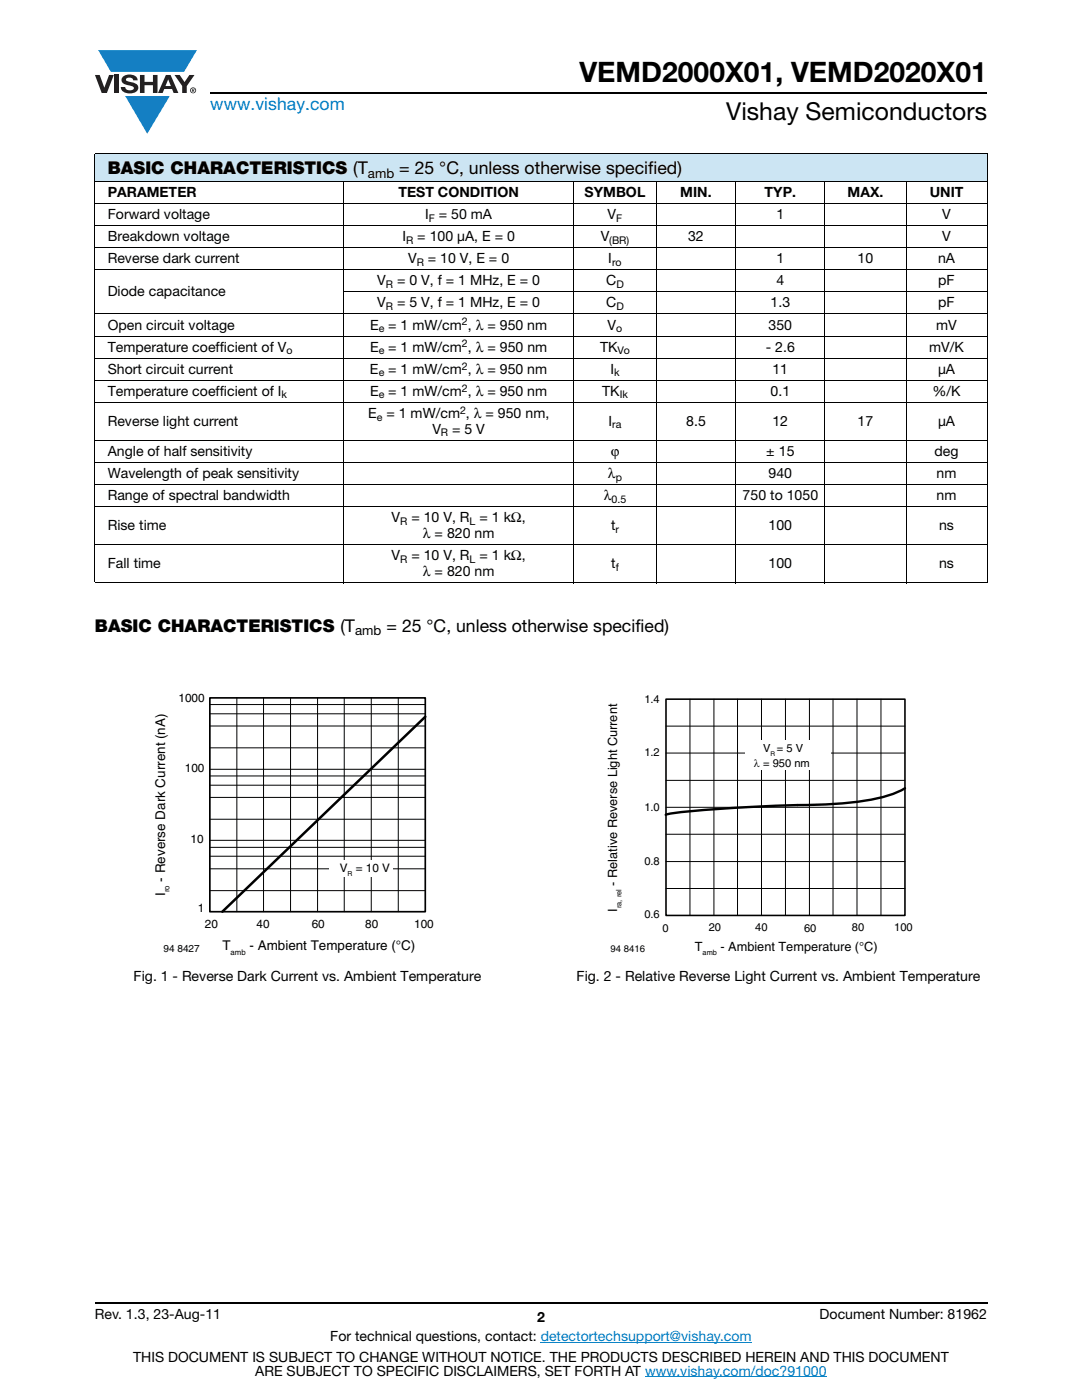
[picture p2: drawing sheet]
<svg xmlns="http://www.w3.org/2000/svg" width="216mm" height="279mm" viewBox="0 0 216 279" stroke-linecap="round" stroke-linejoin="round" font-family="sans-serif">
<defs><g id="words">
<text font-size="5.6" x="115.6" y="16.4">VEMD2000X01, VEMD2020X01</text>
<text font-size="4.9" x="144.9" y="24">Vishay Semiconductors</text>
<text font-size="3.5" fill="#007ec4" x="42" y="21.9">www.vishay.com</text>
<g font-size="3.5">
<text x="21.5" y="34.8">BASIC CHARACTERISTICS (T</text>
<text x="79.7" y="34.8">= 25 °C, unless otherwise specified)</text>
<text x="18.9" y="126">BASIC CHARACTERISTICS (T</text>
<text x="77.1" y="126">= 25 °C, unless otherwise specified)</text>
</g>
<g font-size="2.8">
<text x="21.5" y="39.3">PARAMETER</text>
<text x="79.5" y="39.3">TEST CONDITION</text>
<text x="116.6" y="39.3">SYMBOL</text>
<text x="135.7" y="39.3">MIN.</text>
<text x="152.6" y="39.3">TYP.</text>
<text x="169.1" y="39.3">MAX.</text>
<text x="185.5" y="39.3">UNIT</text>
<text x="21.5" y="43.7">Forward voltage</text>
<text x="84.8" y="43.7">I</text>
<text x="87.6" y="43.7">= 50 mA</text>
<text x="121.2" y="43.7">V</text>
<text x="154.9" y="43.7">1</text>
<text x="188" y="43.7">V</text>
<text x="21.5" y="48.1">Breakdown voltage</text>
<text x="21.5" y="52.6">Reverse dark current</text>
<text x="80.3" y="48.1">I</text>
<text x="81.4" y="52.6">V</text>
<text x="83.3" y="48.1">= 100 μA, E = 0</text>
<text x="85.4" y="52.6">= 10 V, E = 0</text>
<text x="119.9" y="48.1">V</text>
<text x="121.4" y="52.6">I</text>
<text x="137.3" y="48.1">32</text>
<text x="154.9" y="52.6">1</text>
<text x="171.1" y="52.6">10</text>
<text x="187.2" y="52.6">nA</text>
<text x="188" y="48.1">V</text>
<text x="21.5" y="59.2">Diode capacitance</text>
<text x="75.3" y="57">V</text>
<text x="79.2" y="57">= 0 V, f = 1 MHz, E = 0</text>
<text x="121" y="57">C</text>
<text x="154.9" y="57">4</text>
<text x="187.2" y="57">pF</text>
<text x="21.5" y="65.8">Open circuit voltage</text>
<text x="73.8" y="65.8">E = 1 mW/cm , λ = 950 nm</text>
<text x="75.3" y="61.4">V</text>
<text x="79.2" y="61.4">= 5 V, f = 1 MHz, E = 0</text>
<text x="121" y="61.4">C</text>
<text x="121.2" y="65.8">V</text>
<text x="153.4" y="65.8">350</text>
<text x="153.8" y="61.4">1.3</text>
<text x="186.8" y="65.8">mV</text>
<text x="187.2" y="61.4">pF</text>
<text x="21.5" y="70.2">Temperature coefficient of V</text>
<text x="73.8" y="70.2">E = 1 mW/cm , λ = 950 nm</text>
<text x="119.7" y="70.2">TK</text>
<text x="152.8" y="70.2">- 2.6</text>
<text x="185.4" y="70.2">mV/K</text>
<text x="21.5" y="74.6">Short circuit current</text>
<text x="73.8" y="74.6">E = 1 mW/cm , λ = 950 nm</text>
<text x="121.8" y="74.6">I</text>
<text x="154.1" y="74.6">11</text>
<text x="187.2" y="74.6">μA</text>
<text x="21.5" y="79">Temperature coefficient of I</text>
<text x="73.4" y="83.4">E = 1 mW/cm , λ = 950 nm,</text>
<text x="73.8" y="79">E = 1 mW/cm , λ = 950 nm</text>
<text x="120.1" y="79">TK</text>
<text x="153.8" y="79">0.1</text>
<text x="186.1" y="79">%/K</text>
<text x="21.5" y="85">Reverse light current</text>
<text x="86.3" y="86.6">V</text>
<text x="90.2" y="86.6">= 5 V</text>
<text x="121.4" y="85">I</text>
<text x="136.9" y="85">8.5</text>
<text x="154.1" y="85">12</text>
<text x="171.1" y="85">17</text>
<text x="187.2" y="85">μA</text>
<text x="21.5" y="91">Angle of half sensitivity</text>
<text x="21.5" y="95.4">Wavelength of peak sensitivity</text>
<text x="121.3" y="95.4">λ</text>
<text x="121.9" y="91">ϕ</text>
<text x="152.9" y="91">± 15</text>
<text x="153.4" y="95.4">940</text>
<text x="186.5" y="91">deg</text>
<text x="186.9" y="95.4">nm</text>
<text x="21.5" y="99.8">Range of spectral bandwidth</text>
<text x="120.5" y="99.8">λ</text>
<text x="148.2" y="99.8">750 to 1050</text>
<text x="186.9" y="99.8">nm</text>
<text x="21.5" y="105.8">Rise time</text>
<text x="78.1" y="104.2">V</text>
<text x="82.1" y="104.2">= 10 V, R</text>
<text x="84.4" y="107.4">λ = 820 nm</text>
<text x="95.7" y="104.2">= 1 kΩ,</text>
<text x="121.9" y="105.8">t</text>
<text x="153.4" y="105.8">100</text>
<text x="187.4" y="105.8">ns</text>
<text x="21.5" y="113.4">Fall time</text>
<text x="78.1" y="111.8">V</text>
<text x="82.1" y="111.8">= 10 V, R</text>
<text x="95.7" y="111.8">= 1 kΩ,</text>
<text x="122" y="113.4">t</text>
<text x="153.4" y="113.4">100</text>
<text x="187.4" y="113.4">ns</text>
<text x="84.4" y="115">λ = 820 nm</text>
<text x="26.7" y="195.8">Fig. 1 - Reverse Dark Current vs. Ambient Temperature</text>
<text x="115.1" y="195.8">Fig. 2 - Relative Reverse Light Current vs. Ambient Temperature</text>
<text x="18.9" y="263.3">Rev. 1.3, 23-Aug-11</text>
<text x="107.2" y="263.8">2</text>
<text x="163.6" y="263.3">Document Number: 81962</text>
<text x="65.9" y="267.7">For technical questions, contact: detectortechsupport@vishay.com</text>
<text x="26.5" y="271.7">THIS DOCUMENT IS SUBJECT TO CHANGE WITHOUT NOTICE. THE PRODUCTS DESCRIBED HEREIN AND THIS DOCUMENT</text>
<text x="50.9" y="274.6">ARE SUBJECT TO SPECIFIC DISCLAIMERS, SET FORTH AT www.vishay.com/doc?91000</text>
</g>
<g font-size="2.7">
<text x="32.9" y="178.8" transform="rotate(-90 32.9 178.8)">I</text>
<text x="32.9" y="175.9" transform="rotate(-90 32.9 175.9)">- Reverse Dark Current (nA)</text>
<text x="44.4" y="189.7">T</text>
<text x="49.8" y="189.7">- Ambient Temperature (°C)</text>
</g>
<g font-size="2.6">
<text x="73.4" y="35.5">amb</text>
<text x="70.9" y="126.7">amb</text>
</g>
<g font-size="2.5">
<text x="123.1" y="176.7" transform="rotate(-90 123.1 176.7)">- Relative Reverse Light Current</text>
<text x="123.1" y="181.9" transform="rotate(-90 123.1 181.9)">I</text>
<text x="138.6" y="189.8">T</text>
<text x="143.8" y="189.8">- Ambient Temperature (°C)</text>
</g>
<g font-size="2.3">
<text x="35.6" y="140">1000</text>
<text x="36.9" y="154">100</text>
<text x="38" y="168.1">10</text>
<text x="67.8" y="174.1">V</text>
<text x="71" y="174.1">= 10 V</text>
<text x="39.5" y="182">1</text>
<text x="40.9" y="185.2">20</text>
<text x="51.2" y="185.2">40</text>
<text x="62.2" y="185.2">60</text>
<text x="72.9" y="185.2">80</text>
<text x="82.6" y="185.1">100</text>
</g>
<g font-size="2.2">
<text x="128.6" y="140.3">1.4</text>
<text x="128.6" y="150.9">1.2</text>
<text x="150.4" y="153.1">λ</text>
<text x="152.3" y="150.1">V = 5 V</text>
<text x="152.3" y="153.1">= 950 nm</text>
<text x="128.6" y="161.8">1.0</text>
<text x="128.6" y="172.6">0.8</text>
<text x="128.6" y="183.3">0.6</text>
<text x="132.2" y="186">0</text>
<text x="141.4" y="185.8">20</text>
<text x="150.7" y="185.8">40</text>
<text x="160.5" y="185.9">60</text>
<text x="170" y="185.8">80</text>
<text x="178.4" y="185.8">100</text>
</g>
<g font-size="2.1">
<text x="85.6" y="44.2">F</text>
<text x="123" y="44.2">F</text>
<text x="81" y="48.6">R</text>
<text x="83.1" y="53.1">R</text>
<text x="121.6" y="48.6">(BR)</text>
<text x="122.1" y="53.1">ro</text>
<text x="77" y="57.5">R</text>
<text x="123" y="57.5">D</text>
<text x="77" y="61.9">R</text>
<text x="92.2" y="64.9">2</text>
<text x="123" y="61.9">D</text>
<text x="57.2" y="70.7">o</text>
<text x="75.6" y="66.3">e</text>
<text x="75.6" y="70.7">e</text>
<text x="92.2" y="69.3">2</text>
<text x="123" y="66.3">o</text>
<text x="123.2" y="70.7">Vo</text>
<text x="75.6" y="75.1">e</text>
<text x="92.2" y="73.7">2</text>
<text x="122.5" y="75.1">k</text>
<text x="56.2" y="79.5">k</text>
<text x="75.2" y="83.9">e</text>
<text x="75.6" y="79.5">e</text>
<text x="91.8" y="82.6">2</text>
<text x="92.2" y="78.2">2</text>
<text x="123.7" y="79.5">Ik</text>
<text x="88" y="87.1">R</text>
<text x="122.2" y="85.5">ra</text>
<text x="122.9" y="95.9">p</text>
<text x="122" y="100.3">0.5</text>
<text x="79.9" y="104.7">R</text>
<text x="93.7" y="104.7">L</text>
<text x="122.8" y="106.3">r</text>
<text x="79.9" y="112.3">R</text>
<text x="93.7" y="112.3">L</text>
<text x="122.9" y="113.9">f</text>
</g>
<text font-size="2" x="32.6" y="190">94 8427</text>
<text font-size="1.9" x="121.8" y="190">94 8416</text>
<g font-size="1.6">
<text x="33.8" y="178.1" transform="rotate(-90 33.8 178.1)">ro</text>
<text x="46" y="190.6">amb</text>
</g>
<g font-size="1.5">
<text x="124" y="181.2" transform="rotate(-90 124 181.2)">ra, rel</text>
<text x="140.2" y="190.7">amb</text>
</g>
<text font-size="1.4" x="69.4" y="174.9">R</text>
<text font-size="1.3" x="153.7" y="150.9">R</text>
</g></defs>
<g fill="#147fc3">
<path d="M19.6 10h19.7l-2.6 4.3h-1.1h-13.5z"/>
<path d="M25 19.2h8.9l-4.5 7.5z"/>
</g>
<g fill="#231f20">
<path d="M18.9 15h1l.9 2.5 1-2.5h.9l-1.4 3.6h-1z"/>
<path d="M22.9 15h.9v3.6h-.9z"/>
<path d="M24.6 15.3a2.1 2.1 0 0 1 2.8 .3l.1 .4h-.9a.79 .79 0 0 0-.7-.5 .79 .79 0 0 0-.8 .4l.3 .3 1 .2a1.08 1.08 0 0 1 1.2 1 1.08 1.08 0 0 1-1.1 1.2 1.73 1.73 0 0 1-2.4-1.2h.9a.96 .96 0 0 0 .8 .6 .96 .96 0 0 0 .9-.4 1.31 1.31 0 0 0-1.2-.6 1.03 1.03 0 0 1-1.1-.6 1.03 1.03 0 0 1 .2-1.1z"/>
<path d="M27.9 15h.9v1.3h1.7v-1.3h.9v3.6h-.9v-1.6h-1.7v1.6h-.9z"/>
<path d="M34.8 15h1.1l.9 1.4 1-1.4h1l-1.5 2.2v1.4h-.9v-1.4z"/>
<path d="M33.6 15.9l.5 1.3h-1.1zM33.1 15l-1.6 3.6h1l.3-.8h1.5l.3 .8h1l-1.6-3.6z"/>
<path d="M38.1 18a.46 .46 0 0 1 .9 0 .46 .46 0 0 1-.9 0zM37.9 18a.6 .6 0 0 0 1.2 0 .6 .6 0 0 0-1.2 0z"/>
<path d="M38.4 17.8h.2v.2h-.2zM38.3 17.7v.7h.1v-.3l.4 .3-.2-.3 .2-.2-.1-.2z"/>
</g>
<path d="M42 18.6h155M18.9 260h178.1" fill="none" stroke="#000" stroke-width=".36"/>
<path d="M107.9 267.9h42.1M128.7 274.8h36.3" fill="none" stroke="#007ec4" stroke-width=".2"/>
<path d="M18.9 30.7h178.1v5.5h-178.1z" fill="#cce5f3"/>
<g fill="#fff">
<path d="M18.9 36.2h49.7v4.4h-49.7z"/>
<path d="M68.6 36.2h45.9v4.4h-45.9z"/>
<path d="M114.5 36.2h16.5v4.4h-16.5z"/>
<path d="M131 36.2h15.8v4.4h-15.8z"/>
<path d="M146.8 36.2h17.8v4.4h-17.8z"/>
<path d="M164.6 36.2h16.2v4.4h-16.2z"/>
<path d="M180.8 36.2h16.2v4.4h-16.2z"/>
</g>
<g fill="none" stroke="#000" stroke-width=".2">
<path d="M18.9 30.7h178.1M18.9 36.2h178.1M18.9 30.8v85.4M68.6 36.1v80.3M114.5 36.1v80.3M131 36.1v80.3M146.8 36.1v80.3M164.6 36.1v80.3M180.8 36.1v80.3M197 30.8v85.4M18.9 40.6h178.1M18.9 45h178.1"/>
<path d="M18.9 49.4h178.1M18.9 53.8h178.1M68.5 58.3h128.5M18.9 62.7h178.1M18.9 67.1h178.1M18.9 71.5h178.1M18.9 75.9h178.1M18.9 80.3h178.1M18.9 87.9h178.1M18.9 92.3h178.1M18.9 96.7h178.1M18.9 101.1h178.1"/>
<path d="M18.9 108.7h178.1M18.9 116.3h178.1"/>
</g>
<path d="M30.6 138h56v53.2h-56z" fill="#fff"/>
<path d="M41.9 139.3h43v42.7h-43z" fill="none" stroke="#000" stroke-width=".34"/>
<g fill="none" stroke="#000" stroke-width=".2">
<path d="M47.3 139.3v42.7M52.6 139.3v42.7M58 139.3v42.7M63.4 139.3v42.7M68.7 139.3v42.7M74.1 139.3v42.7M79.5 139.3v42.7M41.9 154.9h43M41.9 156.7h43M41.9 159.1h43M41.9 140.6h43M41.9 142.5h43"/>
<path d="M41.9 144.9h43M41.9 149.2h43M41.9 153.5h43M41.9 169.1h43M41.9 170.9h43M41.9 173.4h43M41.9 177.7h43M41.9 163.5h43M41.9 167.7h43"/>
</g>
<path d="M84.9 143l-40.5 39" fill="none" stroke="#000" stroke-width=".5"/>
<g fill="#fff">
<path d="M65.7 171.6h12.6v3.3h-12.6z"/>
<path d="M121 138.4h61.1v52.8h-61.1z"/>
</g>
<path d="M132.9 139.5h47.7v43.2h-47.7z" fill="none" stroke="#000" stroke-width=".32"/>
<g fill="none" stroke="#000" stroke-width=".2">
<path d="M137.7 139.5v43.2M142.5 139.5v43.2M147.2 139.5v43.2M151.9 139.5v43.2M156.7 139.5v43.2M161.5 139.5v43.2M166.2 139.5v43.2M171 139.5v43.2M175.8 139.5v43.2M132.9 155.7h47.7M132.9 150.3h47.7M132.9 144.9h47.7"/>
<path d="M132.9 177.3h47.7M132.9 171.9h47.7M132.9 166.5h47.7M132.9 161.1h47.7"/>
</g>
<path d="M180.6 157.3a29 29 0 0 1-12 3l-5.4 .3a294.9 294.9 0 0 0-29.7 1.8l-.7 .2" fill="none" stroke="#000" stroke-width=".48"/>
<path d="M148.6 147.7h17.1v5.9h-17.1z" fill="#fff"/>
<use href="#words"/>
</svg>
